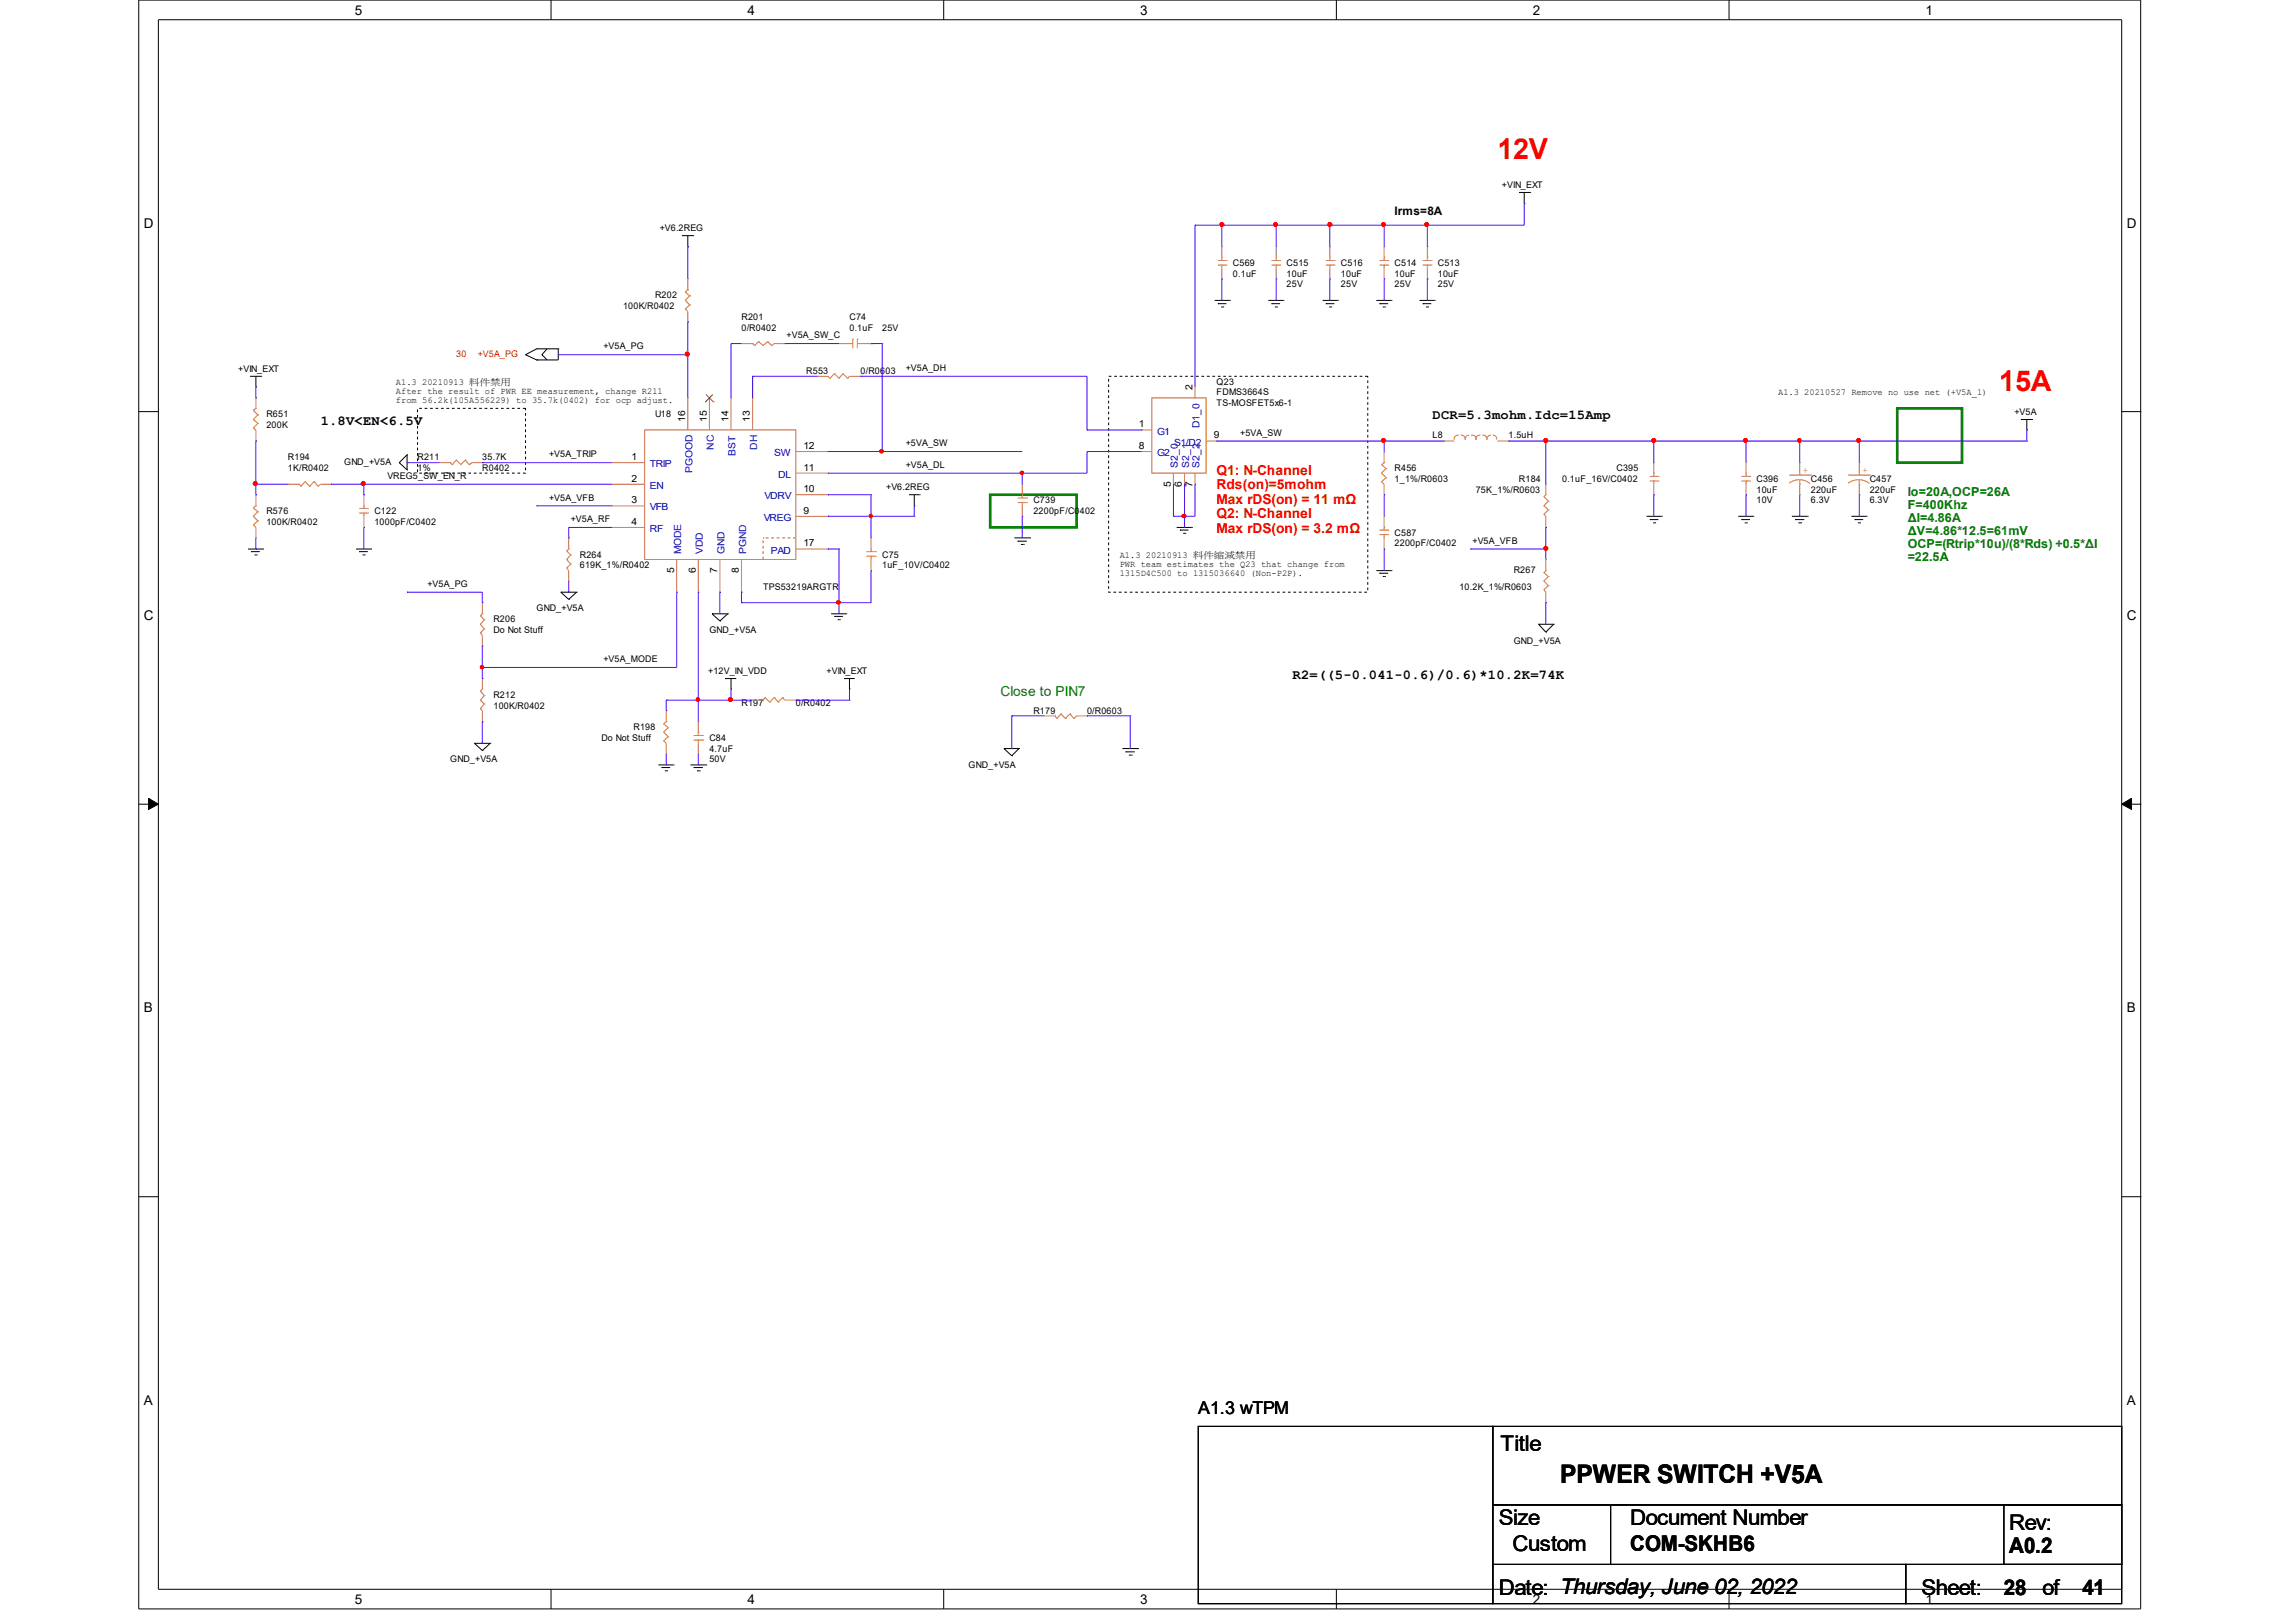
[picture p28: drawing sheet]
<svg xmlns="http://www.w3.org/2000/svg" width="297mm" height="210mm" viewBox="0 0 297 210" stroke-linecap="round" stroke-linejoin="round" font-family="sans-serif">
<defs><g id="words">
<g font-size="3.7" fill="#f00">
<text x="193.7" y="20.6">12V</text>
<text x="258.7" y="50.6">15A</text>
</g>
<text font-size="3.3" x="201.8" y="192">PPWER SWITCH +V5A</text>
<g font-size="2.8">
<text x="194.1" y="187.8">Title</text>
<text x="193.9" y="197.4">Size</text>
<text x="210.9" y="197.4">Document Number</text>
<text x="259.9" y="198">Rev:</text>
<text x="195.7" y="200.8">Custom</text>
<text x="210.9" y="200.8">COM-SKHB6</text>
<text x="259.9" y="200.9">A0.2</text>
<text x="193.9" y="206.3">Date: Thursday, June 02, 2022</text>
<text x="248.6" y="206.3">Sheet:</text>
<text x="259.2" y="206.3">28</text>
<text x="264.2" y="206.3">of</text>
<text x="269.4" y="206.3">41</text>
</g>
<text font-size="2.3" x="155" y="183">A1.3 wTPM</text>
<g font-size="1.8">
<text x="41.5" y="55">1.8V&lt;EN&lt;6.5V</text>
<text x="185.3" y="54.3">DCR=5.3mohm.Idc=15Amp</text>
<text x="167.2" y="87.8">R2=((5-0.041-0.6)/0.6)*10.2K=74K</text>
</g>
<g font-size="1.8" fill="#f00">
<text x="157.4" y="61.5">Q1: N-Channel</text>
<text x="157.4" y="63.3">Rds(on)=5mohm</text>
<text x="157.4" y="65.2">Max rDS(on) = 11 mΩ</text>
<text x="157.4" y="67.1">Q2: N-Channel</text>
<text x="157.4" y="68.9">Max rDS(on) = 3.2 mΩ</text>
</g>
<text font-size="1.8" fill="#008000" x="129.5" y="90.1">Close to PIN7</text>
<g font-size="1.7">
<text x="45.9" y="2">5</text>
<text x="96.7" y="2">4</text>
<text x="147.5" y="2">3</text>
<text x="198.3" y="2">2</text>
<text x="249.1" y="2">1</text>
<text x="18.6" y="29.5">D</text>
<text x="275.2" y="29.5">D</text>
<text x="18.6" y="80.2">C</text>
<text x="275.2" y="80.2">C</text>
<text x="18.6" y="131">B</text>
<text x="275.2" y="131">B</text>
<text x="18.6" y="181.8">A</text>
<text x="275.2" y="181.8">A</text>
<text x="45.9" y="207.6">5</text>
<text x="96.7" y="207.6">4</text>
<text x="147.5" y="207.6">3</text>
<text x="198.3" y="207.6">2</text>
<text x="249.1" y="207.6">1</text>
</g>
<g font-size="1.6" fill="#008000">
<text x="246.8" y="64.2">Io=20A,OCP=26A</text>
<text x="246.8" y="65.9">F=400Khz</text>
<text x="246.8" y="67.6">ΔI=4.86A</text>
<text x="246.8" y="69.3">ΔV=4.86*12.5=61mV</text>
<text x="246.8" y="71">OCP=(Rtrip*10u)/(8*Rds) +0.5*ΔI</text>
<text x="246.8" y="72.7">=22.5A</text>
</g>
<text font-size="1.5" x="180.4" y="27.8">Irms=8A</text>
<g font-size="1.3">
<text x="154.3" y="50.5" transform="rotate(-90 154.3 50.5)">2</text>
<text x="81.7" y="59.5">1</text>
<text x="88.6" y="54.6" transform="rotate(-90 88.6 54.6)">16</text>
<text x="91.4" y="54.6" transform="rotate(-90 91.4 54.6)">15</text>
<text x="94.2" y="54.6" transform="rotate(-90 94.2 54.6)">14</text>
<text x="97" y="54.6" transform="rotate(-90 97 54.6)">13</text>
<text x="104" y="58.1">12</text>
<text x="147.3" y="55.3">1</text>
<text x="147.3" y="58.1">8</text>
<text x="157.1" y="56.7">9</text>
<text x="81.7" y="62.3">2</text>
<text x="81.7" y="65.1">3</text>
<text x="104" y="63.7">10</text>
<text x="104" y="60.9">11</text>
<text x="151.5" y="63" transform="rotate(-90 151.5 63)">5</text>
<text x="152.9" y="63" transform="rotate(-90 152.9 63)">6</text>
<text x="154.3" y="63" transform="rotate(-90 154.3 63)">7</text>
<text x="81.7" y="67.9">4</text>
<text x="104" y="66.5">9</text>
<text x="104" y="70.7">17</text>
<text x="87.2" y="74.2" transform="rotate(-90 87.2 74.2)">5</text>
<text x="90" y="74.2" transform="rotate(-90 90 74.2)">6</text>
<text x="92.8" y="74.2" transform="rotate(-90 92.8 74.2)">7</text>
<text x="95.6" y="74.2" transform="rotate(-90 95.6 74.2)">8</text>
</g>
<g font-size="1.3" fill="#00c">
<text x="92.4" y="58.2" transform="rotate(-90 92.4 58.2)">NC</text>
<text x="95.2" y="59" transform="rotate(-90 95.2 59)">BST</text>
<text x="98" y="58.2" transform="rotate(-90 98 58.2)">DH</text>
<text x="100.2" y="59">SW</text>
<text x="149.7" y="56.2">G1</text>
<text x="149.7" y="59">G2</text>
<text x="151.9" y="57.7">S1/D2</text>
<text x="155.2" y="55.4" transform="rotate(-90 155.2 55.4)">D1_0</text>
<text x="84.1" y="60.5">TRIP</text>
<text x="84.1" y="63.3">EN</text>
<text x="89.6" y="61.2" transform="rotate(-90 89.6 61.2)">PGOOD</text>
<text x="98.9" y="64.6">VDRV</text>
<text x="100.7" y="61.8">DL</text>
<text x="152.4" y="60.6" transform="rotate(-90 152.4 60.6)">S2_0</text>
<text x="153.8" y="60.6" transform="rotate(-90 153.8 60.6)">S2_1</text>
<text x="155.2" y="60.6" transform="rotate(-90 155.2 60.6)">S2_2</text>
<text x="84.1" y="66.1">VFB</text>
<text x="84.1" y="68.8">RF</text>
<text x="88.1" y="71.7" transform="rotate(-90 88.1 71.7)">MODE</text>
<text x="90.9" y="71.7" transform="rotate(-90 90.9 71.7)">VDD</text>
<text x="93.7" y="71.7" transform="rotate(-90 93.7 71.7)">GND</text>
<text x="96.5" y="71.7" transform="rotate(-90 96.5 71.7)">PGND</text>
<text x="98.8" y="67.4">VREG</text>
<text x="99.7" y="71.6">PAD</text>
</g>
<g font-size="1.2">
<text x="85.3" y="29.9">+V6.2REG</text>
<text x="194.3" y="24.3">+VIN_EXT</text>
<text x="159.5" y="34.4">C569</text>
<text x="159.5" y="35.8">0.1uF</text>
<text x="166.5" y="34.4">C515</text>
<text x="166.5" y="35.8">10uF</text>
<text x="173.5" y="34.4">C516</text>
<text x="173.5" y="35.8">10uF</text>
<text x="180.4" y="34.4">C514</text>
<text x="180.4" y="35.8">10uF</text>
<text x="186" y="34.4">C513</text>
<text x="186" y="35.8">10uF</text>
<text x="80.6" y="40">100K/R0402</text>
<text x="84.8" y="38.6">R202</text>
<text x="95.9" y="41.4">R201</text>
<text x="109.9" y="41.4">C74</text>
<text x="166.5" y="37.2">25V</text>
<text x="173.5" y="37.2">25V</text>
<text x="180.4" y="37.2">25V</text>
<text x="186" y="37.2">25V</text>
<text x="78.1" y="45.2">+V5A_PG</text>
<text x="95.9" y="42.8">0/R0402</text>
<text x="101.8" y="43.8">+V5A_SW_C</text>
<text x="109.9" y="42.8">0.1uF</text>
<text x="114.1" y="42.8">25V</text>
<text x="30.8" y="48.1">+VIN_EXT</text>
<text x="34.5" y="53.9">R651</text>
<text x="51.2" y="49.8">A1.3 20210913 料件禁用</text>
<text x="51.2" y="51">After the result of PWR EE measurement, change R211</text>
<text x="51.2" y="52.2">from 56.2k(105A556229) to 35.7k(0402) for ocp adjust.</text>
<text x="84.8" y="53.9">U18</text>
<text x="104.3" y="48.4">R553</text>
<text x="111.3" y="48.4">0/R0603</text>
<text x="117.2" y="48">+V5A_DH</text>
<text x="157.4" y="49.8">Q23</text>
<text x="157.4" y="51.2">FDMS3664S</text>
<text x="157.4" y="52.6">TS-MOSFET5x6-1</text>
<text x="230" y="51.2">A1.3 20210527 Remove no use net (+V5A_1)</text>
<text x="260.6" y="53.7">+V5A</text>
<text x="34.5" y="55.4">200K</text>
<text x="37.3" y="59.5">R194</text>
<text x="54" y="59.5">R211</text>
<text x="62.4" y="59.5">35.7K</text>
<text x="71" y="59.2">+V5A_TRIP</text>
<text x="117.2" y="57.8">+5VA_SW</text>
<text x="160.4" y="56.4">+5VA_SW</text>
<text x="185.3" y="56.7">L8</text>
<text x="195.2" y="56.7">1.5uH</text>
<text x="37.3" y="61">1K/R0402</text>
<text x="44.5" y="60.1">GND_+V5A</text>
<text x="50.1" y="62">VREG5_SW_EN_R</text>
<text x="54" y="61">1%</text>
<text x="62.4" y="61">R0402</text>
<text x="71" y="64.8">+V5A_VFB</text>
<text x="114.6" y="63.4">+V6.2REG</text>
<text x="117.2" y="60.6">+V5A_DL</text>
<text x="133.7" y="65.1">C739</text>
<text x="180.4" y="61">R456</text>
<text x="180.4" y="62.3">1_1%/R0603</text>
<text x="190.9" y="63.8">75K_1%/R0603</text>
<text x="196.5" y="62.3">R184</text>
<text x="202.1" y="62.3">0.1uF_16V/C0402</text>
<text x="209.1" y="61">C395</text>
<text x="227.2" y="62.3">C396</text>
<text x="227.2" y="63.8">10uF</text>
<text x="227.2" y="65.1">10V</text>
<text x="234.3" y="62.3">C456</text>
<text x="234.3" y="63.8">220uF</text>
<text x="234.3" y="65.1">6.3V</text>
<text x="241.9" y="62.3">C457</text>
<text x="241.9" y="63.8">220uF</text>
<text x="241.9" y="65.1">6.3V</text>
<text x="34.5" y="66.6">R576</text>
<text x="34.5" y="67.9">100K/R0402</text>
<text x="48.4" y="66.6">C122</text>
<text x="48.4" y="67.9">1000pF/C0402</text>
<text x="73.8" y="67.6">+V5A_RF</text>
<text x="133.7" y="66.6">2200pF/C0402</text>
<text x="180.4" y="69.4">C587</text>
<text x="180.4" y="70.7">2200pF/C0402</text>
<text x="190.5" y="70.4">+V5A_VFB</text>
<text x="55.3" y="76">+V5A_PG</text>
<text x="75" y="72.2">R264</text>
<text x="75" y="73.5">619K_1%/R0402</text>
<text x="98.7" y="76.3">TPS53219ARGTR</text>
<text x="114.1" y="72.2">C75</text>
<text x="114.1" y="73.5">1uF_10V/C0402</text>
<text x="144.9" y="72.2">A1.3 20210913 料件縮減禁用</text>
<text x="144.9" y="73.3">PWR team estimates the Q23 that change from</text>
<text x="144.9" y="74.5">1315D4C500 to 1315036640 (Non-P2P).</text>
<text x="188.8" y="76.3">10.2K_1%/R0603</text>
<text x="195.8" y="74.2">R267</text>
<text x="63.8" y="80.5">R206</text>
<text x="63.8" y="81.9">Do Not Stuff</text>
<text x="69.4" y="79.1">GND_+V5A</text>
<text x="91.8" y="81.9">GND_+V5A</text>
<text x="195.8" y="83.3">GND_+V5A</text>
<text x="78.1" y="85.7">+V5A_MODE</text>
<text x="91.6" y="87.2">+12V_IN_VDD</text>
<text x="106.9" y="87.2">+VIN_EXT</text>
<text x="63.8" y="90.3">R212</text>
<text x="63.8" y="91.7">100K/R0402</text>
<text x="77.8" y="95.9">Do Not Stuff</text>
<text x="82" y="94.5">R198</text>
<text x="91.8" y="95.9">C84</text>
<text x="95.9" y="91.4">R197</text>
<text x="103" y="91.4">0/R0402</text>
<text x="133.7" y="92.4">R179</text>
<text x="140.6" y="92.4">0/R0603</text>
<text x="58.3" y="98.7">GND_+V5A</text>
<text x="91.8" y="97.3">4.7uF</text>
<text x="91.8" y="98.7">50V</text>
<text x="125.3" y="99.3">GND_+V5A</text>
</g>
<g font-size="1.2" fill="#f00">
<text x="59" y="46.2">30</text>
<text x="61.8" y="46.2">+V5A_PG</text>
</g>
<g font-size="1.2" fill="#cc8006">
<text x="233.3" y="61.2">+</text>
<text x="241" y="61.2">+</text>
</g>
</g></defs>
<path d="M17.9 0h259v208.2h-259zM20.5 2.6h254v203.1h-254z" fill="none" stroke="#000" stroke-width=".13"/>
<g fill="#fff">
<path d="M45.9 .4h.8v1.8h-.8z"/>
<path d="M45.9 206h.8v1.9h-.8z"/>
</g>
<path d="M71.3 0v2.6M71.3 205.7v2.5" fill="none" stroke="#000" stroke-width=".13"/>
<g fill="#fff">
<path d="M96.7 .4h.8v1.8h-.8z"/>
<path d="M96.7 206h.8v1.9h-.8z"/>
</g>
<path d="M122.1 0v2.6M122.1 205.7v2.5" fill="none" stroke="#000" stroke-width=".13"/>
<g fill="#fff">
<path d="M147.5 .4h.8v1.8h-.8z"/>
<path d="M147.5 206h.8v1.9h-.8z"/>
</g>
<path d="M172.9 0v2.6M172.9 205.7v2.5" fill="none" stroke="#000" stroke-width=".13"/>
<g fill="#fff">
<path d="M198.3 .4h.8v1.8h-.8z"/>
<path d="M198.3 206h.8v1.9h-.8z"/>
</g>
<path d="M223.7 0v2.6M223.7 205.7v2.5" fill="none" stroke="#000" stroke-width=".13"/>
<g fill="#fff">
<path d="M249.1 .4h.8v1.8h-.8z"/>
<path d="M249.1 206h.8v1.9h-.8z"/>
<path d="M18.6 27.9h1.1v1.8h-1.1z"/>
<path d="M275.2 27.9h1.1v1.8h-1.1z"/>
<path d="M18.6 78.6h1.1v1.8h-1.1z"/>
<path d="M275.2 78.6h1.1v1.8h-1.1z"/>
</g>
<path d="M17.9 53.3h2.6M274.5 53.3h2.5" fill="none" stroke="#000" stroke-width=".13"/>
<g fill="#fff">
<path d="M18.6 129.4h1v1.8h-1z"/>
<path d="M275.2 129.4h1v1.8h-1z"/>
</g>
<path d="M17.9 104.1h2.6M274.5 104.1h2.5" fill="none" stroke="#000" stroke-width=".13"/>
<path d="M19.2 103.3l1.3 .8-1.3 .6zM274.5 104.1l1.3-.8v1.4z" fill="#000" stroke="#000" stroke-width=".13"/>
<g fill="#fff">
<path d="M18.6 180.2h1v1.8h-1z"/>
<path d="M275.2 180.2h1v1.8h-1z"/>
</g>
<g fill="none" stroke="#000" stroke-width=".13">
<path d="M88.2 30.5h1.5M89 31.9h.1M89 30.5v1.4M89.7 30.5h.1M157.1 38.9h2M157.6 39.3h.1M157.6 39.3h1.1M158 39.7h.2M158.2 39.7h.1M159.1 38.9h.1M164.1 38.9h1.9M164.5 39.3h.1"/>
<path d="M164.5 39.3h1.1M164.9 39.7h.3M165.2 39.7h.1M166 38.9h.1M171.1 38.9h2M171.5 39.3h.1M171.5 39.3h1.1M172 39.7h.2M172.2 39.7h.1M173.1 38.9h.1M178.1 38.9h1.9M178.5 39.3h.1"/>
<path d="M178.5 39.3h1.1M178.9 39.7h.3M179.2 39.7h.1M180 38.9h.1M183.6 38.9h2M184.1 39.3h.1M184.1 39.3h1.1M184.5 39.7h.2M184.7 39.7h.1M185.6 38.9h.1M196.5 24.9h1.5M197.2 26.3h.1"/>
<path d="M197.2 24.9v1.4M198 24.9h.1M32.3 48.7h1.5M33.1 50.1h.1M33.1 48.7v1.4M33.8 48.7h.1M51.6 59.9h.1M51.6 59.9l1.1 .9M52.7 58.9h.1M52.7 58.9v1.9M52.7 58.9l-1.1 1M68 45.9h.1"/>
<path d="M68 45.9l1.4 .7M69.4 46.6h.1M69.4 45.1h.1M69.4 45.1h2.8M69.4 45.1l-1.4 .8M70.1 45.9h.1M70.1 45.9l.7 .7M70.8 45.1l-.7 .8M72.2 45.1h.1M72.2 45.1v1.5h-2.8M261.5 54.3h1.4M262.2 55.6h.1"/>
<path d="M262.2 54.3v1.3M262.9 54.3h.1M32.1 71h1.9M32.5 71.4h.1M32.5 71.4h1.1M32.9 71.8h.3M33.2 71.8h.1M34 71h.1M46.1 71h1.9M46.5 71.4h.1M46.5 71.4h1.1M46.9 71.8h.3"/>
<path d="M47.2 71.8h.1M48 71h.1M52.7 60.8h.1M72.6 76.6h.1M72.6 76.6h2M72.6 76.6l1 1M73.6 77.6h.1M74.6 76.6h.1M74.6 76.6l-1 1M92.1 79.4h.1M92.1 79.4h2M92.1 79.4l1 1"/>
<path d="M94.1 79.4h.1M94.1 79.4l-1 1M107.5 79.4h2M107.9 79.8h.1M107.9 79.8h1.2M109.5 79.4h.1M117.6 64h1.4M118.3 65.5h.1M118.3 64v1.5M119 64h.1M131.2 69.6h2.1M131.7 70h.1"/>
<path d="M131.7 70h1.1M132.1 70.5h.3M132.4 70.5h.1M133.3 69.6h.1M152.2 68.3h2M152.7 68.6h.1M152.7 68.6h1.1M153.1 69h.2M153.3 69h.1M154.2 68.3h.1M178.1 73.8h1.9M178.5 74.2h.1"/>
<path d="M178.5 74.2h1.1M178.9 74.6h.3M179.2 74.6h.1M180 73.8h.1M213 66.8h2M213.4 67.2h.1M213.4 67.2h1.1M213.9 67.7h.2M214.1 67.7h.1M215 66.8h.1M224.9 66.8h1.9M225.3 67.2h.1"/>
<path d="M225.3 67.2h1.1M225.7 67.7h.3M226 67.7h.1M226.8 66.8h.1M231.8 66.8h2M232.2 67.2h.1M232.2 67.2h1.2M232.7 67.7h.3M233 67.7h.1M233.8 66.8h.1M239.5 66.8h2M239.9 67.2h.1"/>
<path d="M239.9 67.2h1.1M240.4 67.7h.2M240.6 67.7h.1M241.5 66.8h.1M61.4 96.2h.1M61.4 96.2h2M61.4 96.2l1 .9M62.4 97.1h.1M63.4 96.2h.1M63.4 96.2l-1 .9M85.2 99h1.9M85.6 99.3h.1"/>
<path d="M85.6 99.3h1.1M86 99.8h.3M86.3 99.8h.1M87.1 99h.1M89.3 99h2.1M89.7 99.3h.1M89.7 99.3h1.2M90.2 99.8h.3M90.5 99.8h.1M91.4 99h.1M93.1 80.4h.1M93.8 87.8h.1"/>
<path d="M93.8 87.8h1.4M94.6 89.2h.1M94.6 87.8v1.4M108.4 80.2h.2M108.6 80.2h.1M109.2 87.8h.1M109.2 87.8h1.4M109.9 89.2h.1M109.9 87.8v1.4M129.9 96.9h.1M129.9 96.9h1.9M129.9 96.9l1 .9"/>
<path d="M130.9 97.8h.1M131.8 96.9h.1M131.8 96.9l-.9 .9M145.2 96.9h2M145.6 97.3h.1M145.6 97.3h1.2M146 97.7h.4M146.4 97.7h.1M147.2 96.9h.1M199.1 80.8h.1M199.1 80.8h1.9M199.1 80.8l.9 1"/>
<path d="M200 81.8h.1M201 80.8h.1M201 80.8l-1 1M17.9 154.9h2.6M274.5 154.9h2.5M155 184.6h38.1v22.9h-38.1zM193.1 194.7h15.3v7.8h-15.3zM193.1 184.6h81.4v10.1h-81.4zM208.4 194.7h66.1v7.8h-66.1zM259.2 194.7h15.3v7.8h-15.3zM193.1 202.5h53.4v5h-53.4zM246.5 202.5h28v5h-28z"/>
</g>
<path d="M245.4 52.8h8.4v7.1h-8.4zM128.1 64h11.2v4.3h-11.2z" fill="none" stroke="#008000" stroke-width=".34"/>
<path d="M54 52.8h14v8.4h-14zM143.4 48.7h33.6v27.9h-33.6z" fill="none" stroke="#000" stroke-width=".13" stroke-dasharray=".4 .4 .4 .4 .4 .4 .4 .4" stroke-linecap="butt"/>
<g fill="none" stroke="#cc8006" stroke-width=".13">
<path d="M88.6 37.8h.1M88.6 40h.1M88.6 38.9h.1M88.6 37.8l.6 .5M88.6 40l.4 .3M88.6 38.9l.6 .6M89 37.5h.1M89 37.5l-.4 .3M89.2 39.5h.1M89.2 38.3h.1M89.2 39.5l-.6 .5M89.2 38.3l-.6 .6"/>
<path d="M157.6 33.7h1.1M157.6 34.3h1.1M158.1 33.3h.1M158.1 34.3h.1M158.1 33.3v.4M158.1 34.3v.4M158.7 33.7h.1M158.7 34.3h.1M164.5 33.7h1.1M164.5 34.3h1.1M165.1 33.3h.1M165.1 34.3h.1"/>
<path d="M165.1 33.3v.4M165.1 34.3v.4M165.6 33.7h.1M165.6 34.3h.1M171.5 33.7h1.1M171.5 34.3h1.1M172 33.3h.1M172 34.3h.1M172 33.3v.4M172 34.3v.4M172.6 33.7h.1M172.6 34.3h.1"/>
<path d="M178.5 33.7h1.1M178.5 34.3h1.1M179.1 33.3h.1M179.1 34.3h.1M179.1 33.3v.4M179.1 34.3v.4M179.6 33.7h.1M179.6 34.3h.1M184.1 33.7h1.1M184.1 34.3h1.1M184.7 33.3h.1M184.7 34.3h.1"/>
<path d="M184.7 33.3v.4M184.7 34.3v.4M185.2 33.7h.1M185.2 34.3h.1M32.8 53.1h.1M32.8 55.4h.1M32.8 54.3h.1M32.8 53.1l.6 .6M32.8 55.4l.3 .2M32.8 54.3l.6 .5M33.1 52.8h.1M33.1 52.8l-.3 .3"/>
<path d="M33.4 54.8h.1M33.4 53.7h.1M33.4 54.8l-.6 .6M33.4 53.7l-.6 .6M58.3 59.9h.1M58.3 59.9l.2 .2M59 59.5h.1M59 59.5l-.5 .6M59 59.5l.6 .6M60.2 59.5h.1M60.2 59.5l.5 .6M60.2 59.5l-.6 .6"/>
<path d="M61 59.9l-.3 .2M83.4 55.6h19.6v16.8h-19.6zM97.4 44.5h.1M97.4 44.5l.2 .2M97.6 44.7h.1M98.1 44.2h.1M98.1 44.2l-.5 .5M98.1 44.2l.6 .5M98.7 44.7h.1M99.3 44.2h.1M99.3 44.2l.5 .5M99.3 44.2l-.6 .5"/>
<path d="M99.8 44.7h.1M100.2 44.5l-.4 .2M107.1 48.7h.1M107.1 48.7l.3 .3M107.4 49h.1M107.9 48.4h.1M107.9 48.4l-.5 .6M107.9 48.4l.6 .6M108.5 49h.1M109.1 48.4h.1M109.1 48.4l.5 .6M109.1 48.4l-.6 .6"/>
<path d="M109.6 49h.1M109.9 44.5h.1M109.9 48.7l-.3 .3M109.9 44.5h.4M110.3 43.9h.1M110.3 43.9v1.2M110.9 43.9h.1M110.9 44.5h.1M110.9 44.5h.4M110.9 43.9v1.2M149 51.5h7v9.7h-7zM179.1 59.9h.1"/>
<path d="M179.1 59.9l-.4 .2M188.7 56.3a.48 .48 0 0 0-.6 .6M189 56.3a.48 .48 0 0 1 .6 .6M190.1 56.3a.47 .47 0 0 0-.5 .6M190.3 56.3h.1a.52 .52 0 0 1 .6 .6M191.5 56.3a.48 .48 0 0 0-.6 .6M191.8 56.3a.48 .48 0 0 1 .5 .6M192.9 56.3a.47 .47 0 0 0-.5 .6M193.1 56.3a.47 .47 0 0 1 .5 .6M32.8 65.7h.1M32.8 67.9h.1M32.8 66.8h.1"/>
<path d="M32.8 65.7l.6 .5M32.8 67.9l.3 .4M32.8 66.8l.6 .6M33.1 65.5h.1M33.1 65.5l-.3 .2M33.4 67.4h.1M33.4 66.2h.1M33.4 67.4l-.6 .5M33.4 66.2l-.6 .6M38.7 62.7h.1M38.7 62.7l.2 .2M38.9 62.9h.1"/>
<path d="M39.5 62.3h.1M39.5 62.3l-.6 .6M39.5 62.3l.5 .6M40 62.9h.1M40.6 62.3h.1M40.6 62.3l.5 .6M40.6 62.3l-.6 .6M41.1 62.9h.1M41.5 62.7l-.4 .2M46.5 65.8h1.1M46.5 66.4h1.1M47.1 65.5h.1"/>
<path d="M47.1 66.4h.1M47.1 65.5v.3M47.1 66.4v.4M47.6 65.8h.1M47.6 66.4h.1M58.5 60.1h.1M59.6 60.1h.1M60.7 60.1h.1M62.1 79.7h.1M62.1 79.7l.6 .5M62.4 79.4h.1M62.4 79.4l-.3 .3"/>
<path d="M73.3 71.3h.1M73.3 73.5h.1M73.3 72.4h.1M73.3 71.3l.5 .5M73.3 73.5l.3 .3M73.3 72.4l.5 .6M73.6 71h.1M73.6 71l-.3 .3M73.8 73h.1M73.8 71.8h.1M73.8 73l-.5 .5M73.8 71.8l-.5 .6"/>
<path d="M112.1 71.4h1.2M112.1 72h1.2M112.7 71h.1M112.7 72h.1M112.7 71v.4M112.7 72v.4M113.3 71.4h.1M113.3 72h.1M131.7 64.4h1.1M131.7 65h1.1M132.2 64h.1M132.2 65h.1"/>
<path d="M132.2 64v.4M132.2 65v.5M132.8 64.4h.1M132.8 65h.1M178.5 68.6h1.1M178.5 69.2h1.1M178.7 60.1h.1M178.7 62.3h.1M178.7 61.2h.1M178.7 60.1l.6 .5M178.7 62.3l.4 .4M178.7 61.2l.6 .6"/>
<path d="M179.1 68.3h.1M179.1 69.2h.1M179.1 68.3v.3M179.1 69.2v.4M179.3 61.8h.1M179.3 60.6h.1M179.3 61.8l-.6 .5M179.3 60.6l-.6 .6M179.6 68.6h.1M179.6 69.2h.1M199.7 64.3h.1M199.7 66.6h.1"/>
<path d="M199.7 65.5h.1M199.7 74.1h.1M199.7 76.3h.1M199.7 75.2h.1M199.7 64.3l.6 .6M199.7 66.6l.3 .2M199.7 65.5l.6 .5M199.7 74.1l.6 .5M199.7 76.3l.3 .3M199.7 75.2l.6 .6M200 64h.1M200 73.8h.1"/>
<path d="M200 64l-.3 .3M200 73.8l-.3 .3M200.3 66h.1M200.3 64.9h.1M200.3 75.8h.1M200.3 74.6h.1M200.3 66l-.6 .6M200.3 64.9l-.6 .6M200.3 75.8l-.6 .5M200.3 74.6l-.6 .6M213.4 61.7h1.1M213.4 62.2h1.1"/>
<path d="M214 61.2h.1M214 62.2h.1M214 61.2v.5M214 62.2v.5M214.5 61.7h.1M214.5 62.2h.1M225.3 61.7h1.1M225.3 62.2h1.1M225.9 61.2h.1M225.9 62.2h.1M225.9 61.2v.5M225.9 62.2v.5"/>
<path d="M226.4 61.7h.1M226.4 62.2h.1M231.5 61.5h2.8M232.8 62.7h.1M232.8 61.5h.1M232.8 62.1a2.09 2.09 0 0 0-1.3 .4M232.8 62.1a2.13 2.13 0 0 1 1.4 .5M232.8 61.2v.3M232.8 62.1v.6M234.3 61.5h.1M239.1 61.5h2.8M240.5 62.7h.1"/>
<path d="M240.5 61.5h.1M240.5 62.1a2.2 2.2 0 0 0-1.4 .4M240.5 62.1a2.21 2.21 0 0 1 1.3 .5M240.5 61.2v.3M240.5 62.1v.6M241.9 61.5h.1M62.1 81.9h.1M62.1 80.8h.1M62.1 89.4h.1M62.1 91.7h.1M62.1 90.6h.1M62.1 81.9l.3 .3"/>
<path d="M62.1 80.8l.6 .6M62.1 89.4l.6 .6M62.1 91.7l.3 .3M62.1 90.6l.6 .5M62.4 89.2h.1M62.4 89.2l-.3 .2M62.7 81.4h.1M62.7 80.2h.1M62.7 91.1h.1M62.7 90h.1M62.7 81.4l-.6 .5M62.7 80.2l-.6 .6"/>
<path d="M62.7 91.1l-.6 .6M62.7 90l-.6 .6M85.9 93.7h.1M85.9 95.9h.1M85.9 94.8h.1M85.9 93.7l.5 .5M85.9 95.9l.3 .3M85.9 94.8l.5 .5M86.2 93.4h.1M86.2 93.4l-.3 .3M86.4 95.3h.1M86.4 94.2h.1"/>
<path d="M86.4 95.3l-.5 .6M86.4 94.2l-.5 .6M89.7 95.2h1.2M89.7 95.8h1.2M90.3 94.8h.1M90.3 95.8h.1M90.3 94.8v.4M90.3 95.8v.4M90.9 95.2h.1M90.9 95.8h.1M98.7 90.6h.1M99 90.3h.1"/>
<path d="M99 90.3l.6 .6M99 90.3l-.3 .3M99.6 90.9h.1M100.2 90.3h.1M100.2 90.3l.5 .6M100.2 90.3l-.6 .6M100.7 90.9h.1M101.3 90.3h.1M101.3 90.3l.2 .3M101.3 90.3l-.6 .6M136.5 92.6h.1M136.5 92.6l.2 .4"/>
<path d="M136.7 93h.1M137.2 92.4h.1M137.2 92.4l-.5 .6M137.2 92.4l.6 .6M137.8 93h.1M138.4 92.4h.1M138.4 92.4l.5 .6M138.4 92.4l-.6 .6M138.9 93h.1M139.3 92.6l-.4 .4"/>
</g>
<g fill="none" stroke="#a84" stroke-width=".13">
<path d="M89 36.1h.1M89 36.1v1.4M158.1 36.1h.1M158.1 31.9h.1M158.1 31.9v1.4M158.1 34.7v1.4M165.1 36.1h.1M165.1 31.9h.1M165.1 31.9v1.4M165.1 34.7v1.4M172 36.1h.1M172 31.9h.1"/>
<path d="M172 31.9v1.4M172 34.7v1.4M179.1 36.1h.1M179.1 31.9h.1M179.1 31.9v1.4M179.1 34.7v1.4M184.7 36.1h.1M184.7 31.9h.1M184.7 31.9v1.4M184.7 34.7v1.4M33.1 57.1h.1M33.1 51.5h.1"/>
<path d="M33.1 51.5v1.3M33.1 55.6v1.5M56.8 59.9h.1M56.8 59.9h1.5M61 59.9h1.4M62.4 59.9h.1M79.2 59.9h.1M79.2 59.9h4.2M89 51.5h.1M89 41.7h.1M89 40.3v1.4M89 51.5v4.1"/>
<path d="M91.8 51.5h.1M91.8 51.5v4.1M94.6 51.5h.1M94.6 51.5v4.1M95.9 44.5h.1M95.9 44.5h1.5M97.4 51.5h.1M97.4 51.5v4.1M100.2 44.5h1.3M101.5 44.5h.1M103 58.4h4.1M105.7 48.7h.1"/>
<path d="M105.7 48.7h1.4M107.1 58.4h.1M108.5 44.5h.1M108.5 44.5h1.4M109.9 48.7h1.4M111.3 48.7h.1M111.3 44.5h1.4M112.7 44.5h.1M147.7 55.6h.1M147.7 58.4h.1M147.7 58.4h1.3M147.7 55.6h1.3"/>
<path d="M154.6 50.1h.1M154.6 50.1v1.4M156 57.1h1.4M157.4 57.1h.1M179.1 58.4h.1M179.1 58.4v1.5M186.8 57.1h.1M186.8 57.1h1.3M193.7 57.1h1.5M195.2 57.1h.1M214 59.9h.1M214 59.9v1.3"/>
<path d="M225.9 59.9h.1M225.9 59.9v1.3M232.8 59.9h.1M232.8 59.9v1.3M240.5 59.9h.1M240.5 59.9v1.3M33.1 69.6h.1M33.1 64h.1M33.1 64v1.5M33.1 68.3v1.3M37.3 62.7h.1M37.3 62.7h1.4"/>
<path d="M41.5 62.7h1.3M42.8 62.7h.1M47.1 68.3h.1M47.1 64h.1M47.1 64v1.5M47.1 66.8v1.5M62.4 78h.1M62.4 78v1.4M73.6 75.2h.1M73.6 69.6h.1M73.6 69.6v1.4M73.6 73.8v1.4"/>
<path d="M79.2 62.7h.1M79.2 65.5h.1M79.2 68.3h.1M79.2 62.7h4.2M79.2 65.5h4.2M79.2 68.3h4.2M87.5 76.6h.1M87.5 72.4v4.2M90.3 76.6h.1M90.3 72.4v4.2M93.1 76.6h.1M93.1 72.4v4.2"/>
<path d="M95.9 76.6h.1M95.9 72.4v4.2M103 66.8h4.1M103 64h4.1M103 61.2h4.1M103 71h4.1M107.1 66.8h.1M107.1 64h.1M107.1 61.2h.1M107.1 71h.1M112.7 73.8h.1M112.7 69.6h.1"/>
<path d="M112.7 69.6v1.4M112.7 72.4v1.4M132.2 66.8h.1M132.2 62.7h.1M132.2 62.7v1.3M132.2 65.5v1.3M151.8 62.7h.1M151.8 61.2v1.5M153.2 62.7h.1M153.2 61.2v1.5M154.6 62.7h.1M154.6 61.2v1.5"/>
<path d="M179.1 71h.1M179.1 66.8h.1M179.1 64h.1M179.1 62.7v1.3M179.1 66.8v1.5M179.1 69.6v1.4M200 68.3h.1M200 62.7h.1M200 78h.1M200 72.4h.1M200 62.7v1.3M200 66.8v1.5"/>
<path d="M200 72.4v1.4M200 76.6v1.4M214 64h.1M214 62.7v1.3M225.9 64h.1M225.9 62.7v1.3M232.8 64h.1M232.8 62.7v1.3M240.5 64h.1M240.5 62.7v1.3M62.4 83.6h.1M62.4 93.4h.1"/>
<path d="M62.4 87.8h.1M62.4 82.2v1.4M62.4 87.8v1.4M62.4 92v1.4M86.2 97.6h.1M86.2 92h.1M86.2 92v1.4M86.2 96.2v1.4M90.3 97.6h.1M90.3 93.4h.1M90.3 93.4v1.4M90.3 96.2v1.4"/>
<path d="M97.4 90.6h.1M97.4 90.6h1.3M101.5 90.6h1.5M103 90.6h.1M135 92.6h.1M135 92.6h1.5M139.3 92.6h1.3M140.6 92.6h.1"/>
</g>
<path d="M98.7 72.4v-2.8M103 69.6h-4.3" fill="none" stroke="#fff" stroke-width=".13" stroke-dasharray="0 .4 .4 .4 .4 .4 .4 .4 .4" stroke-linecap="butt"/>
<path d="M98.7 72.4v-2.8M103 69.6h-4.3" fill="none" stroke="#cc8006" stroke-width=".13" stroke-dasharray=".4 .4 .4 .4 .4 .4 .4 .4" stroke-linecap="butt"/>
<path d="M91.3 52h.1M91.4 51.1l.9 .9M92.2 51.1l-.9 .9M92.3 52h.1" fill="none" stroke="#804000" stroke-width=".13"/>
<g fill="none" stroke="#4200ff" stroke-width=".13">
<path d="M89 31.9h.1M89 31.9v4.2M154.6 29.1h.1M154.6 29.1v21M158.1 29.1h.1M158.1 36.1h.1M158.1 29.1v2.8M158.1 36.1v2.8M165.1 29.1h.1M165.1 36.1h.1M165.1 29.1v2.8M165.1 36.1v2.8"/>
<path d="M172 29.1h.1M172 36.1h.1M172 29.1v2.8M172 36.1v2.8M179.1 29.1h.1M179.1 36.1h.1M179.1 29.1v2.8M179.1 36.1v2.8M184.7 29.1h.1M184.7 36.1h.1M184.7 29.1v2.8M184.7 36.1v2.8"/>
<path d="M197.2 26.3h.1M197.2 26.3v2.8h-42.6M33.1 51.5h.1M33.1 57.1h.1M33.1 50.1v1.4M33.1 57.1v6.9M52.7 59.9h.1M52.7 59.9h4.1M62.4 59.9h.1M62.4 59.9h16.8M72.2 45.9h.1M72.2 45.9h16.8"/>
<path d="M89 45.9h.1M89 41.7h.1M89 41.7v9.8M94.6 44.5h.1M94.6 44.5v7M94.6 44.5h1.3M97.4 48.7h.1M97.4 48.7v2.8M97.4 48.7h8.3M101.5 44.5h.1M101.5 44.5h7M107.1 58.4h.1"/>
<path d="M107.1 58.4h25.1M111.3 48.7h.1M111.3 48.7h29.3v6.9M112.7 44.5h.1M112.7 44.5h1.4M114.1 58.4h.1M114.1 44.5h.1M114.1 44.5v13.9M140.6 58.4h.1M140.6 55.6h.1M140.6 58.4h7.1M140.6 58.4v2.8h-33.5"/>
<path d="M140.6 55.6h7.1M147.7 55.6h.1M157.4 57.1h.1M157.4 57.1h29.4M179.1 57.1h.1M179.1 57.1v1.3M186.8 57.1h.1M195.2 57.1h.1M195.2 57.1h67M200 57.1h.1M200 57.1v5.6M214 57.1h.1"/>
<path d="M214 57.1v2.8M225.9 57.1h.1M225.9 57.1v2.8M232.8 57.1h.1M232.8 57.1v2.8M240.5 57.1h.1M240.5 57.1v2.8M262.2 57.1h.1M262.2 55.6h.1M262.2 55.6v1.5M33.1 71h.1M33.1 64h.1"/>
<path d="M33.1 62.7h.1M33.1 69.6v1.4M33.1 62.7h4.2M42.8 62.7h.1M42.8 62.7h36.4M47.1 64h.1M47.1 68.3h.1M47.1 62.7h.1M47.1 62.7v1.3M47.1 68.3v2.7M52.7 76.6h.1M52.7 76.6h9.7v1.4"/>
<path d="M62.4 78h.1M69.4 65.5h.1M69.4 65.5h9.8M73.6 68.3h.1M73.6 69.6h.1M73.6 76.6h.1M73.6 68.3h5.6M73.6 68.3v1.3M73.6 75.2v1.4M87.5 76.6h.1M87.5 76.6v9.8h-25.1M90.3 76.6h.1"/>
<path d="M90.3 76.6v16.8M93.1 76.6h.1M93.1 76.6v2.8M95.9 76.6h.1M95.9 78h.1M95.9 76.6v1.4M107.1 64h.1M107.1 71h.1M107.1 66.8h.1M107.1 64h5.6M107.1 71h1.4M107.1 66.8h11.2"/>
<path d="M108.5 78h.1M108.5 71h.1M108.5 71v8.4M112.7 73.8h.1M112.7 66.8h.1M112.7 64h.1M112.7 73.8v4.2h-16.8M112.7 64v5.6M118.3 66.8h.1M118.3 65.5v1.3M132.2 61.2h.1M132.2 66.8h.1"/>
<path d="M132.2 61.2v1.5M132.2 66.8v2.8M151.8 62.7h.1M151.8 66.8h.1M151.8 62.7v4.1M153.2 62.7h.1M153.2 66.8h.1M153.2 62.7v5.6M154.6 62.7h.1M154.6 62.7v4.1h-2.8M179.1 64h.1M179.1 71h.1"/>
<path d="M179.1 64v2.8M179.1 71v2.8M190.2 71h.1M190.2 71h9.8M200 71h.1M200 68.3h.1M200 78h.1M200 68.3v4.1M200 78v2.8M214 64h.1M214 64v2.8M225.9 64h.1"/>
<path d="M225.9 64v2.8M232.8 66.8h.1M232.8 64v2.8M240.5 64h.1M240.5 64v2.8M62.4 87.8h.1M62.4 93.4h.1M62.4 83.6h.1M62.4 86.4h.1M62.4 83.6v4.2M62.4 93.4v2.8M86.2 90.6h.1"/>
<path d="M86.2 92h.1M86.2 99h.1M86.2 90.6h11.2M86.2 90.6v1.4M86.2 97.6v1.4M90.3 90.6h.1M90.3 99h.1M90.3 97.6v1.4M94.6 90.6h.1M94.6 89.2v1.4M103 90.6h.1M103 90.6h6.9"/>
<path d="M109.9 90.6h.1M109.9 89.2v1.4M130.9 92.6h.1M130.9 92.6v4.3M130.9 92.6h4.1M140.6 92.6h.1M140.6 92.6h5.6M146.2 92.6h.1M146.2 92.6v4.3"/>
</g>
<g fill="#f00" stroke="#f00" stroke-width=".13">
<path d="M113.9 58.2h.3l.1 .2-.1 .1h-.3l-.1-.1z" fill-rule="evenodd"/>
<path d="M108.3 77.8h.3l.1 .1-.1 .2h-.3l-.1-.2z" fill-rule="evenodd"/>
<path d="M153 66.6h.3l.1 .2-.1 .1h-.3l-.1-.1z" fill-rule="evenodd"/>
<path d="M113.9 58.2h.3l.1 .2-.1 .1h-.3l-.1-.1z" fill-rule="evenodd"/>
<path d="M108.3 77.8h.3l.1 .1-.1 .2h-.3l-.1-.2z" fill-rule="evenodd"/>
<path d="M153 66.6h.3l.1 .2-.1 .1h-.3l-.1-.1z" fill-rule="evenodd"/>
<circle cx="184.6" cy="29.1" r=".25"/>
<circle cx="179" cy="29.1" r=".25"/>
<circle cx="172" cy="29.1" r=".25"/>
<circle cx="165" cy="29.1" r=".25"/>
<circle cx="132.2" cy="61.2" r=".21"/>
<circle cx="90.3" cy="90.5" r=".24"/>
<circle cx="94.5" cy="90.5" r=".25"/>
<circle cx="33" cy="62.6" r=".25"/>
<circle cx="179" cy="57" r=".25"/>
<circle cx="240.5" cy="57" r=".25"/>
<circle cx="158.1" cy="29.1" r=".25"/>
<circle cx="225.8" cy="57" r=".25"/>
<circle cx="214" cy="57" r=".25"/>
<circle cx="112.6" cy="66.8" r=".21"/>
<circle cx="200" cy="71" r=".25"/>
<circle cx="62.4" cy="86.3" r=".21"/>
<circle cx="47" cy="62.6" r=".25"/>
<circle cx="200" cy="57" r=".25"/>
<circle cx="232.8" cy="57" r=".24"/>
<circle cx="88.9" cy="45.8" r=".25"/>
</g>
<use href="#words"/>
</svg>
